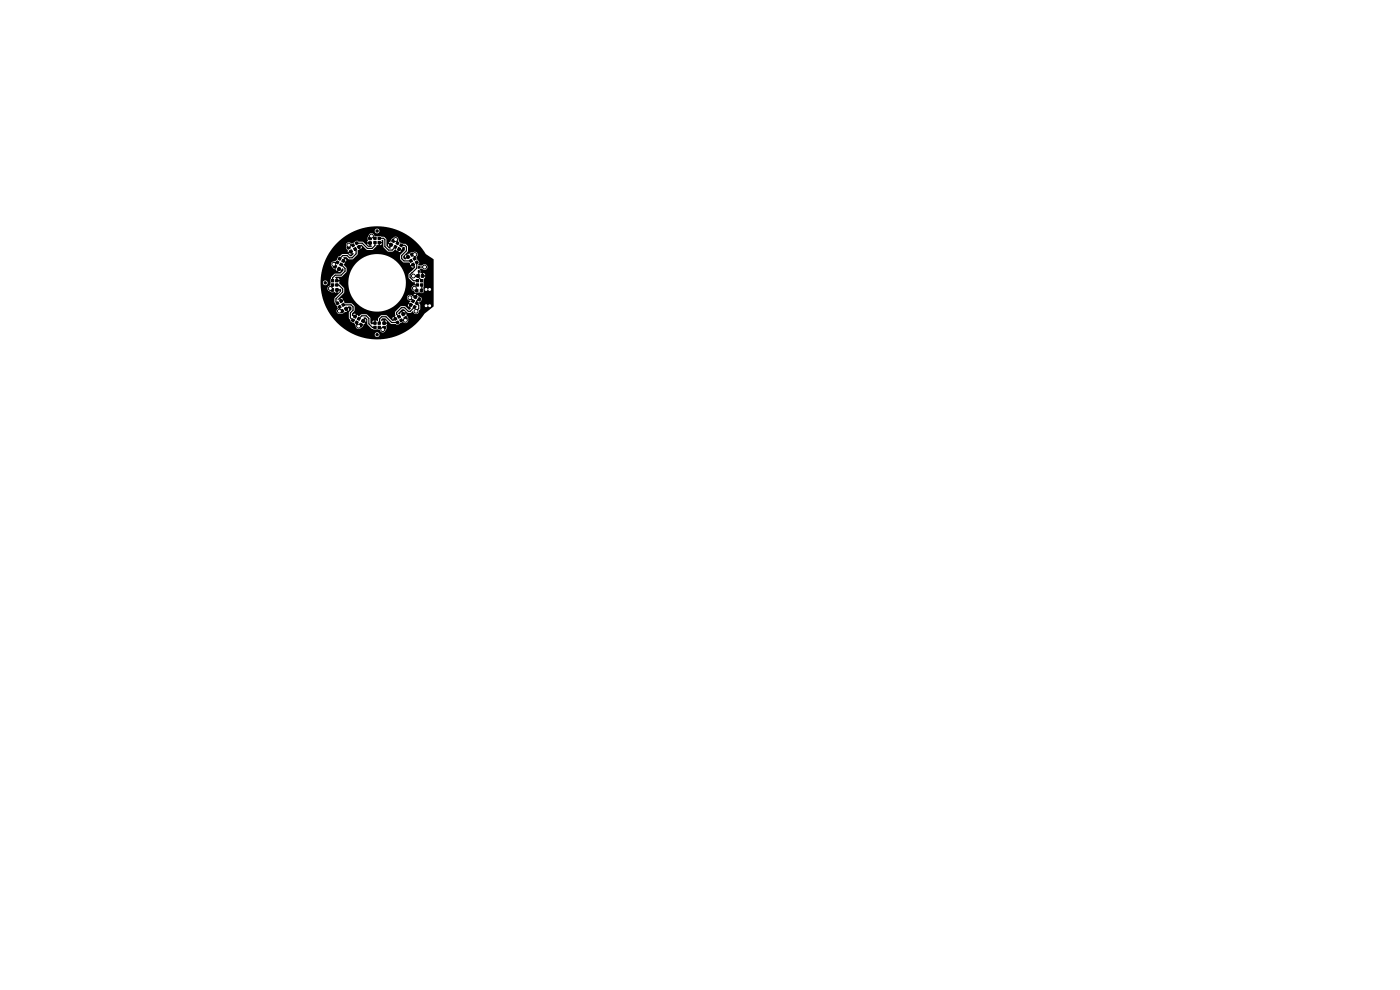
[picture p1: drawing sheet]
<svg xmlns="http://www.w3.org/2000/svg" width="297mm" height="210mm" viewBox="0 0 297 210" stroke-linecap="round" stroke-linejoin="round" font-family="sans-serif">
<g fill="#000" stroke="#000" stroke-width=".21">
<path d="M70.3 59.3h.5v.5h-.5zM71 56.2l.4 .2-.2 .5-.5-.2zM71.2 59.3h.5v.5h-.5zM71.5 55.3l.4 .3-.2 .4-.5-.2zM71.9 54.5l.5 .3-.3 .4-.4-.2zM71.8 56.7l.5 .2-.3 .5-.4-.2zM72.3 55.8l.4 .2-.2 .5-.5-.3zM72.7 55l.5 .2-.3 .5-.4-.3zM73.6 52.4l.5-.2 .2 .4-.5 .3zM74.1 53.2l.4-.2 .3 .4-.5 .3zM74.5 51.9l.5-.2 .2 .4-.4 .3zM75 52.7l.4-.2 .3 .4-.5 .3z"/>
<path d="M75.3 51.5l.5-.3 .2 .5-.4 .2zM75.8 52.3l.4-.3 .3 .5-.5 .2zM78.2 50.3h.6v.5h-.6zM78.2 51.3h.6v.5h-.6zM79.3 50.3h.5v.5h-.5zM79.3 51.2h.5v.5h-.5zM80.2 50.3h.5v.5h-.5zM80.2 51.2h.5v.5h-.5zM82.8 51.6l.5 .2-.2 .5-.5-.3zM83.3 50.8l.5 .2-.2 .4-.5-.2zM83.8 52l.4 .3-.2 .4-.5-.2zM84.2 51.2l.5 .3-.3 .4-.4-.2z"/>
<path d="M84.6 52.5l.4 .2-.2 .5-.5-.3zM85 51.7l.5 .2-.3 .5-.4-.3zM86.3 54.3l.4-.2 .2 .5-.4 .2zM86.8 55.2l.5-.2 .2 .4-.4 .3zM87.3 56l.4-.2 .3 .4-.5 .3zM87.1 53.8l.4-.1 .3 .4-.5 .3zM87.6 54.8l.5-.3 .2 .5-.4 .2zM88.4 58.3h.5v.5h-.5zM88.1 55.6l.4-.3 .3 .5-.5 .2zM88.3 59.3h.5v.5h-.5zM88.7 57.4h.3l-.1 .3h-.2zM88.7 56.6h.3l-.1 .3h-.2z"/>
<path d="M89.4 58.3h.5v.5h-.5zM89.2 59.3h.5v.5h-.5zM70.3 61.2h.5v.6h-.5zM70.3 60.2h.5v.5h-.5zM71.2 60.2h.5v.5h-.5zM71.2 61.2h.5v.6h-.5zM71.2 64.2l.5-.2 .2 .4-.4 .3zM71.7 65l.4-.2 .3 .4-.5 .3zM72.3 65.8l.4-.2 .2 .5-.4 .2zM72 63.8l.5-.3 .2 .5-.4 .2zM72.5 64.6l.4-.3 .3 .5-.5 .2zM73.1 65.3l.4-.1 .3 .4-.5 .3z"/>
<path d="M74.8 67.6l.4 .3-.2 .4-.5-.2zM75.2 66.8l.5 .3-.3 .4-.4-.2zM75.6 68.1l.4 .2-.2 .5-.5-.3zM76 67.3l.5 .2-.3 .5-.4-.3zM76.4 68.6l.5 .2-.2 .5-.5-.3zM76.9 67.8l.5 .2-.2 .4-.5-.2zM79.3 69.2h.5v.5h-.5zM79.3 68.3h.5v.5h-.5zM80.2 69.2h.5v.5h-.5zM80.2 68.3h.5v.5h-.5zM81.2 69.3h.6v.4h-.6zM81.2 68.3h.6v.5h-.6z"/>
<path d="M83.5 67.5l.5-.2 .2 .4-.4 .3zM84 68.3l.4-.2 .3 .4-.5 .3zM84.3 67.1l.5-.3 .2 .5-.4 .2zM84.8 67.9l.4-.3 .3 .5-.5 .2zM85.2 66.5l.5-.2 .2 .4-.5 .3zM85.7 67.4l.5-.3 .2 .5-.5 .2zM87.1 64.3l.4 .3-.2 .4-.5-.2zM87.5 63.5l.5 .3-.3 .4-.4-.2zM88 62.7l.5 .2-.3 .5-.4-.3zM87.9 64.8l.4 .2-.2 .5-.5-.3zM88.2 61.4h.4v.5h-.4zM88.3 64l.5 .2-.3 .5-.4-.3z"/>
<path d="M88.3 60.2h.5v.5h-.5zM88.8 63.2l.5 .2-.3 .4-.4-.2zM89.2 61.4h.5v.5h-.5zM89.2 60.2h.5v.5h-.5z"/>
<circle cx="70.8" cy="56.1" r=".4"/>
<circle cx="74" cy="52" r=".4"/>
<circle cx="78.8" cy="50.1" r=".4"/>
<circle cx="80" cy="49" r=".25"/>
<circle cx="83.9" cy="50.8" r=".4"/>
<circle cx="87.7" cy="58.6" r=".4"/>
<circle cx="88" cy="54" r=".4"/>
<circle cx="90.1" cy="56.7" r=".4"/>
<circle cx="69" cy="60" r=".25"/>
<circle cx="70.1" cy="61.2" r=".4"/>
<circle cx="72" cy="66" r=".4"/>
<circle cx="76.1" cy="69.2" r=".4"/>
<circle cx="80" cy="71" r=".25"/>
<circle cx="81.2" cy="69.9" r=".4"/>
<circle cx="86" cy="67.9" r=".4"/>
<circle cx="87" cy="63.1" r=".4"/>
<circle cx="87.9" cy="61.2" r=".4"/>
<circle cx="88.3" cy="66" r=".4"/>
<circle cx="90.4" cy="64.9" r=".4"/>
<circle cx="90.4" cy="61.4" r=".4"/>
<circle cx="91.1" cy="64.9" r=".4"/>
<circle cx="91.1" cy="61.4" r=".4"/>
</g>
<g fill="none" stroke="#000" stroke-width=".25">
<path d="M71.6 55.7h-.4l-.4 .4M72.4 56.1l.8 .8v.6l-.8 .9h-1.3l-.5 .5v.7M74 52h.9M75.3 52.8l.3 .4v.6l-.9 .9h-.6l-.4-.5h-1l-.7 .7M78.8 50.1l.5 .5h.3M79.6 51.4v.7l-.7 .6h-.9l-1.2-1.1h-1.1M80.4 50.6h1l.3 .3v1.4l.7 .7h.8l.7-.6M83.9 50.8l.4 .4v.4M85.1 52h.8l.3 .4v.8l-1 1v.7l.5 .4h1.5M87.4 57.8h.1M87.7 58.6h.8M88 54v.9"/>
<path d="M88.4 55.7v1.2l-1.4 1.4v.5l.7 .8h.8M88.8 57.6l-.1 1.2 .7 .8M90 56.8l.1-.2h-1.1l-.2 .2M70.6 60.4v.3l-.5 .5M71.4 60.4h.5l.8 .9v.7l-1.4 1.4v.6l.3 .3M72 66h.1M72 65.1v.9M72.8 64.7h1.7l.4 .4v.7l-.6 .6v1l.6 .6M75.7 68.4v.4l.4 .4M76.1 67.6l.7-.6h.9l.6 .6v1.1l.7 .7h.6M80.4 69.4h.3l.5 .5M84.3 68.4h-1.2l-1.2-1.2h-.9l-.5 .4v.9"/>
<path d="M86 67.9l-.9 .1M87 63.1l.6 .8M87.1 66h-.5l-.8-.7h-.7l-1 1v.4l.6 .5M87.1 66h.1M87.9 61.2l.5 .5M88 65.1l-.9 .9M88.8 63.5l-.4 .4v.4l.4 .5v.7l-.5 .5M89.5 60.5v1"/>
</g>
<path d="M71.3 51.7a12.1 12.1 0 0 1 3.9-2.7h4.3v.1a.51 .51 0 0 0 .8 .3 .51 .51 0 0 0-.1-.9 .51 .51 0 0 0-.7 .5h-4.3l2.7-.8 1.4-.2 2 .1a12.1 12.1 0 0 1 9 5.8l1.7 1.2v9.9l-1.9 1.5a12 12 0 0 1-13.5 5l-1.4-.5h4.3v.1a.51 .51 0 0 0 .8 .3 .51 .51 0 0 0-.1-.9 .51 .51 0 0 0-.7 .5h-4.3l-.5-.3-1.5-.9-1.4-1-1.4-1.5-.9-1.5a12 12 0 0 1-1.4-4.6h1.4l.1 .4 .6 .4 .7-.1 .4 .2h.5l.3-.3-.5-.1v.4h-.3l.1-.7 .8-.1 .1 .1 .1 .4-1.5 1.6 .1 .7 .7 1.3a.67 .67 0 0 0-.2 .9 .67 .67 0 0 0 .9 .2l1.2-.4-.3-.5h.3l.3 .3 .2-.2-.1-.4-.4 .3h-.3v-.2l.6-.4h.4l.3 .3v.3l-.6 .7v1.2l.3 .4 .1 .3 .7 .3 .3 .5a.68 .68 0 0 0 .4 .8 .68 .68 0 0 0 .9-.3l.8-1-.6-.3v-.2l.8 .2v-.3l-.2-.2-.3 .3h-.3l.3-.7h.3l.4 .4 .1 1.1 .8 .9 .5 .2h1.3a.66 .66 0 0 0 .6 .6 .66 .66 0 0 0 .7-.6l.2-1.2h-.7v-.3l.7-.1-.3-.3-.1 .4h-.3v-.4l-.5 .1v-.4l.2-.2h.7l1.1 1.2h1l.3 .2 1.2-.6a.71 .71 0 0 0 .9 .1 .71 .71 0 0 0 .3-.9l-.4-.6v-.4l-.7 .3-.4-.6-.3 .4h-.2l-.1-.2 .3-.3h.6l.2 .3 .4-.2-.2-.2-1 .1 .5-.5h.4l.9 .8h.6l.4-.4a.71 .71 0 0 0 .8 .6 .71 .71 0 0 0 .5-.8l.3-.3v-.8l-.3-.6 .4-.2 .2-.6-.7-.4-.2-.3-.5 .6-.9-.6h.5l.4 .2 .2-.4-.1-.1-.5 .3h-.6a.63 .63 0 0 0-.7 .6 .63 .63 0 0 0 .7 .6l-.3 .5 .5 .4-.3 .5 .2 .2-.3 .3h-.2l-.7-.7-.9-.1-1.2 1.2v.8l-.2 .2 .3 .6-.7 .4-.6-.6h.5l.1 .3 .4-.2-.2-.4-.3 .3h-.5l-.7-.6h-1.1l-.7 .6v.6l-.5-.1v.7l-.8 .1-.3-.4h.8v-.4l-.4 .1v.3h-.4l-.1-1-.7-.7h-1.2l-.5 .4-.4-.3-.4 .5-.6-.3v-.2l.6 .2 .2-.4-.3-.1-.3 .3h-.2v-.3l.5-.7v-.8l-.5-.6-1.5-.1-.3-.6-.6 .4-.3-.6-.4 .1 .2-.3h.4l.2 .4 .4-.2-.3-.3-.7 .1 1.2-1.3v-.8l-1.1-1.2h2l.3 1.9 .8 1.6 1.1 1.2 1.7 1 1.2 .3 1.2 .1 2-.4 1.6-.9h2.7l.3 .3 .2-.4-.4-.2-.1 .3h-2.7l1.4-1.5 .5-1.1 .3-1.2 .1-1.2-.2-1.3-.9-2h2.2l.3 .3 .3-.1-.2-.4-.4 .2h-2.2l-1.5-1.5-1.8-.9-1.5-.2-1.4 .1-1.4 .5-1.1 .6-.9 .9-.8 1.2-.5 1.3-.2 1.5h-2l.1-.3h-.7v-.3h.7v-.3l-.4-.1v.4h-.3v-.4l-.2-.1 .2-.2h1.2l1-1.1v-.8l-.6-.6 .3-.5-.5-.4h.3l.4 .2 .1-.3-.3-.3-.2 .4h-.3l.3-.5-.1-.2h.6l.6 .4h.7l1-1 .1-.9 .4-.2-.3-.5h.3l.2 .4 .2-.2v-.4l-.4 .2h-.3v-.1l.7-.4 1.1 1.1h1.2l.8-.7 .1-.4 1 .1 .1-.4h-.4v.4h-.3v-.6l.7-.1v-.4h.2l.1 .1 .1 1.4 .9 1 2.5 .1 .3-.3-.4-.2-.2 .4h-1.2l.5-.5 .5 .3 .3-.5 .6 .3 .3-.6 .4 .1v.6l-1 1v.9l.7 .7h1.3l.2 .6 .6-.3 .4 .5v.3l-1.4 1.3v.8l.8 .9 .5 .1v.4l.7 .1-.1 .2h-.4a.64 .64 0 0 0-.9 .5 .64 .64 0 0 0 .6 .7l.3 .4h.4l.3-.2 .3 .2h.4l.3-.3v-2.7l.3-.5h-.7v-.3l.7-.1-.4-.4v.5h-.3v-.5h-.3l-.2-.7 .2-.2h.4a.62 .62 0 0 0 .9 0 .62 .62 0 0 0-.1-.9 .62 .62 0 0 0-.9 .2h-.7l.2-.6-.7-1.1a.67 .67 0 0 0 .2-1 .67 .67 0 0 0-1-.1l-.7 .4h-.4l.3 .7-.6 .4h-.3l-.3-.3v-.3h.4l.1 .3 .4-.3-.3-.4-.2 .4h-.4l1-1.1v-1.1l-.5-.5-1.1-.2-.3-.5a.66 .66 0 0 0-.5-.8 .66 .66 0 0 0-.8 .3l-.8 1 .6 .4-.3 .6 .1 .2h-.3l-.6-.5v-.3h.3l.2 .4 .3-.3-.4-.3-.1 .2h-.3v-1.2l-.4-.4-.9-.2h-1.3a.66 .66 0 0 0-.7-.6 .66 .66 0 0 0-.6 .7l-.2 1.2h.7l.1 .7 .2 .1-.1 .2h-.7l-.7-.7h.5l.1 .3 .4 .1v-.4h-1l-.4-.4h-.9l-.3-.2-1.2 .6a.69 .69 0 0 0-.9-.2 .69 .69 0 0 0-.3 .8l.4 1.2 .7-.3 .5 .7-.5 .5-.3-.1-.4-.4h-1.2l-.5 .4-.3 .1-.3 .7-.5 .3a.68 .68 0 0 0-.8 .4 .68 .68 0 0 0 .3 .9l1 .8 .4-.6 .6 .3 .2-.3 .2 .5-.6 .6-1.3 .1-.7 .6-.2 .6v1.3l-.5 .2-.1 .4h-1.4l-.1-1.2h.5v.1a.51 .51 0 0 0 .8 .3 .51 .51 0 0 0-.1-.9 .51 .51 0 0 0-.7 .5h-.5l.2-2.4 3.7 .1 .4-.2-.3-.3-.3 .4h-3.5a11.9 11.9 0 0 1 1.5-3.8h4.3l.2 .2 .4-.1-.2-.3-.4 .2h-4.3z" fill="#000"/>
<g fill="#fff" stroke="#fff" stroke-width=".21">
<circle cx="86.9" cy="63.2" r=".2"/>
<circle cx="74" cy="52" r=".2"/>
<circle cx="70.1" cy="61.2" r=".2"/>
<circle cx="76.1" cy="69.2" r=".2"/>
<circle cx="90.1" cy="56.6" r=".2"/>
<circle cx="81.2" cy="69.9" r=".2"/>
<circle cx="83.9" cy="50.8" r=".2"/>
<circle cx="72" cy="66" r=".2"/>
<circle cx="86" cy="67.9" r=".2"/>
<circle cx="70.8" cy="56.1" r=".2"/>
<circle cx="88" cy="54" r=".2"/>
<circle cx="88.3" cy="66" r=".2"/>
<circle cx="78.8" cy="50.1" r=".2"/>
<circle cx="90.4" cy="61.4" r=".2"/>
<circle cx="91.2" cy="61.4" r=".2"/>
<circle cx="91.1" cy="64.9" r=".2"/>
<circle cx="90.4" cy="64.9" r=".2"/>
<circle cx="87.7" cy="58.6" r=".2"/>
<circle cx="87.9" cy="61.2" r=".2"/>
</g>
</svg>
